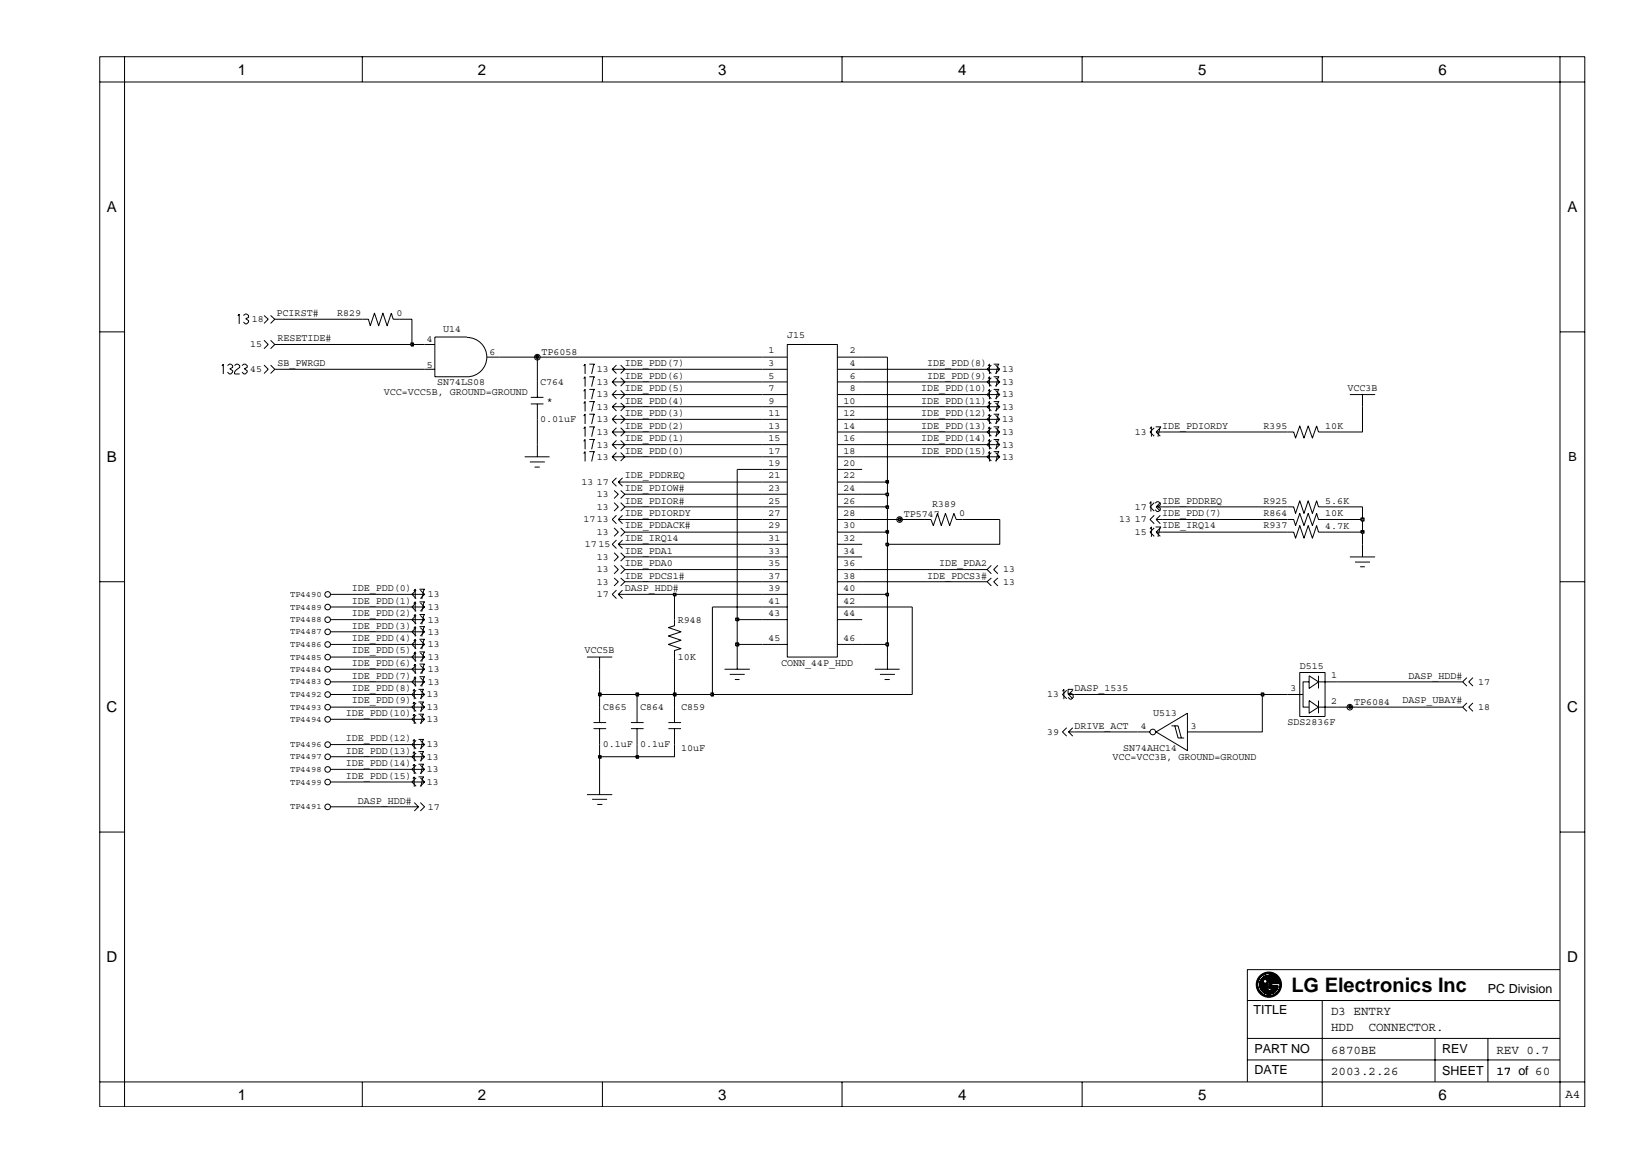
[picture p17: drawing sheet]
<svg xmlns="http://www.w3.org/2000/svg" width="297mm" height="210mm" viewBox="0 0 297 210" stroke-linecap="round" stroke-linejoin="round" font-family="sans-serif">
<defs><g id="words">
<text font-size="3.6" x="233.6" y="179.6">LG Electronics Inc</text>
<g font-size="2.7">
<text x="43" y="13.5">1</text>
<text x="86.5" y="13.5">2</text>
<text x="129.9" y="13.5">3</text>
<text x="173.3" y="13.5">4</text>
<text x="216.8" y="13.5">5</text>
<text x="260.2" y="13.5">6</text>
<text x="19.3" y="38.4">A</text>
<text x="283.6" y="38.4">A</text>
<text x="19.3" y="83.6">B</text>
<text x="19.3" y="128.9">C</text>
<text x="283.5" y="128.9">C</text>
<text x="19.3" y="174.1">D</text>
<text x="283.5" y="174.1">D</text>
<text x="43" y="199">1</text>
<text x="86.5" y="199">2</text>
<text x="129.9" y="199">3</text>
<text x="173.3" y="199">4</text>
<text x="216.8" y="199">5</text>
<text x="260.2" y="199">6</text>
</g>
<g font-size="2.3">
<text x="283.7" y="83.5">B</text>
<text x="269.2" y="179.6">PC Division</text>
<text x="226.7" y="183.5">TITLE</text>
<text x="240.8" y="183.6">D3 ENTRY</text>
<text x="226.9" y="190.5">PART NO</text>
<text x="240.8" y="186.6">HDD</text>
<text x="240.8" y="190.7">6870BE</text>
<text x="247.6" y="186.6">CONNECTOR.</text>
<text x="260.9" y="190.5">REV</text>
<text x="270.7" y="190.7">REV 0.7</text>
<text x="226.9" y="194.3">DATE</text>
<text x="240.8" y="194.6">2003.2.26</text>
<text x="260.9" y="194.5">SHEET</text>
<text x="270.7" y="194.6">17 of 60</text>
<text x="283.2" y="198.7">A4</text>
</g>
<g font-size="1.8">
<text x="45.6" y="58.3">18</text>
<text x="50" y="57.2">PCIRST#</text>
<text x="61" y="57.2">R829</text>
<text x="71.7" y="57.3">0</text>
<text x="45.3" y="62.9">15</text>
<text x="50.2" y="61.8">RESETIDE#</text>
<text x="77.2" y="61.9">4</text>
<text x="80.2" y="60.1">U14</text>
<text x="88.6" y="64.2">6</text>
<text x="98" y="64.2">TP6058</text>
<text x="139" y="64">1</text>
<text x="142.4" y="61.2">J15</text>
<text x="153.8" y="64">2</text>
<text x="45.3" y="67.3">45</text>
<text x="50.2" y="66.2">SB_PWRGD</text>
<text x="69.4" y="71.4">VCC=VCC5B, GROUND=GROUND</text>
<text x="77.2" y="66.5">5</text>
<text x="79.1" y="69.6">SN74LS08</text>
<text x="97.7" y="69.6">C764</text>
<text x="108" y="69.6">13</text>
<text x="108" y="67.3">13</text>
<text x="108" y="71.9">13</text>
<text x="113" y="66.2">IDE_PDD(7)</text>
<text x="113" y="68.5">IDE_PDD(6)</text>
<text x="113" y="70.7">IDE_PDD(5)</text>
<text x="139" y="70.7">7</text>
<text x="139" y="68.5">5</text>
<text x="139" y="66.2">3</text>
<text x="153.8" y="68.5">6</text>
<text x="153.8" y="70.7">8</text>
<text x="153.8" y="66.2">4</text>
<text x="166.6" y="70.7">IDE_PDD(10)</text>
<text x="167.7" y="66.2">IDE_PDD(8)</text>
<text x="167.7" y="68.5">IDE_PDD(9)</text>
<text x="181.3" y="69.6">13</text>
<text x="181.3" y="71.9">13</text>
<text x="181.3" y="67.3">13</text>
<text x="243.8" y="70.7">VCC3B</text>
<text x="97.7" y="76.4">0.01uF</text>
<text x="98.9" y="73.1">*</text>
<text x="108" y="74.1">13</text>
<text x="108" y="76.4">13</text>
<text x="113" y="73">IDE_PDD(4)</text>
<text x="113" y="75.3">IDE_PDD(3)</text>
<text x="113" y="77.6">IDE_PDD(2)</text>
<text x="139" y="73">9</text>
<text x="139" y="75.3">11</text>
<text x="139" y="77.6">13</text>
<text x="152.6" y="73">10</text>
<text x="152.6" y="75.3">12</text>
<text x="152.6" y="77.6">14</text>
<text x="166.6" y="73">IDE_PDD(11)</text>
<text x="166.6" y="75.3">IDE_PDD(12)</text>
<text x="166.6" y="77.6">IDE_PDD(13)</text>
<text x="181.3" y="74.1">13</text>
<text x="181.3" y="76.4">13</text>
<text x="210.2" y="77.6">IDE_PDIORDY</text>
<text x="228.6" y="77.6">R395</text>
<text x="239.7" y="77.6">10K</text>
<text x="108" y="78.7">13</text>
<text x="108" y="81">13</text>
<text x="108" y="83.2">13</text>
<text x="113" y="79.8">IDE_PDD(1)</text>
<text x="113" y="82.1">IDE_PDD(0)</text>
<text x="139" y="79.8">15</text>
<text x="139" y="82.1">17</text>
<text x="152.6" y="79.8">16</text>
<text x="152.6" y="82.1">18</text>
<text x="166.6" y="79.8">IDE_PDD(14)</text>
<text x="166.6" y="82.1">IDE_PDD(15)</text>
<text x="181.3" y="81">13</text>
<text x="181.3" y="78.7">13</text>
<text x="181.3" y="83.2">13</text>
<text x="205.3" y="78.7">13</text>
<text x="105.2" y="87.7">13</text>
<text x="108" y="87.7">17</text>
<text x="108" y="90">13</text>
<text x="113" y="86.6">IDE_PDDREQ</text>
<text x="113" y="88.8">IDE_PDIOW#</text>
<text x="139" y="84.4">19</text>
<text x="139" y="86.6">21</text>
<text x="139" y="88.8">23</text>
<text x="152.6" y="84.4">20</text>
<text x="152.6" y="86.6">22</text>
<text x="152.6" y="88.8">24</text>
<text x="105.5" y="94.5">1713</text>
<text x="108" y="92.2">13</text>
<text x="113" y="91.1">IDE_PDIOR#</text>
<text x="113" y="93.4">IDE_PDIORDY</text>
<text x="113" y="95.6">IDE_PDDACK#</text>
<text x="139" y="91.1">25</text>
<text x="139" y="93.4">27</text>
<text x="139" y="95.6">29</text>
<text x="152.6" y="91.1">26</text>
<text x="152.6" y="93.4">28</text>
<text x="152.6" y="95.6">30</text>
<text x="163.5" y="93.6">TP5747</text>
<text x="168.6" y="91.7">R389</text>
<text x="173.5" y="93.4">0</text>
<text x="202.5" y="94.5">13 17</text>
<text x="205.3" y="92.2">17</text>
<text x="210.2" y="91.1">IDE_PDDREQ</text>
<text x="210.2" y="93.4">IDE_PDD(7)</text>
<text x="210.2" y="95.6">IDE_IRQ14</text>
<text x="228.6" y="93.4">R864</text>
<text x="228.6" y="91.1">R925</text>
<text x="228.6" y="95.6">R937</text>
<text x="239.7" y="93.4">10K</text>
<text x="239.7" y="91.2">5.6K</text>
<text x="239.7" y="95.7">4.7K</text>
<text x="105.8" y="99">1715</text>
<text x="108" y="101.3">13</text>
<text x="108" y="96.8">13</text>
<text x="113" y="97.9">IDE_IRQ14</text>
<text x="113" y="100.2">IDE_PDA1</text>
<text x="139" y="97.9">31</text>
<text x="139" y="100.2">33</text>
<text x="152.6" y="100.2">34</text>
<text x="152.6" y="97.9">32</text>
<text x="205.3" y="96.8">15</text>
<text x="63.7" y="107">IDE_PDD(0)</text>
<text x="108" y="105.8">13</text>
<text x="108" y="103.6">13</text>
<text x="113" y="102.4">IDE_PDA0</text>
<text x="113" y="104.7">IDE_PDCS1#</text>
<text x="113" y="107">DASP_HDD#</text>
<text x="139" y="102.4">35</text>
<text x="139" y="104.7">37</text>
<text x="139" y="107">39</text>
<text x="152.6" y="102.4">36</text>
<text x="152.6" y="104.7">38</text>
<text x="152.6" y="107">40</text>
<text x="167.7" y="104.7">IDE_PDCS3#</text>
<text x="169.9" y="102.4">IDE_PDA2</text>
<text x="181.5" y="105.8">13</text>
<text x="181.5" y="103.6">13</text>
<text x="63.7" y="113.7">IDE_PDD(3)</text>
<text x="63.7" y="111.5">IDE_PDD(2)</text>
<text x="63.7" y="109.3">IDE_PDD(1)</text>
<text x="77.4" y="112.6">13</text>
<text x="77.4" y="110.4">13</text>
<text x="77.4" y="108.1">13</text>
<text x="108" y="108.1">17</text>
<text x="122.6" y="112.6">R948</text>
<text x="139" y="109.3">41</text>
<text x="139" y="111.5">43</text>
<text x="152.6" y="109.3">42</text>
<text x="152.6" y="111.5">44</text>
<text x="63.7" y="118.2">IDE_PDD(5)</text>
<text x="63.7" y="116">IDE_PDD(4)</text>
<text x="77.4" y="117.1">13</text>
<text x="77.4" y="114.8">13</text>
<text x="77.4" y="119.4">13</text>
<text x="105.8" y="118.2">VCC5B</text>
<text x="122.6" y="119.3">10K</text>
<text x="139" y="116">45</text>
<text x="152.6" y="116">46</text>
<text x="63.7" y="122.8">IDE_PDD(7)</text>
<text x="63.7" y="120.5">IDE_PDD(6)</text>
<text x="63.7" y="125.1">IDE_PDD(8)</text>
<text x="77.4" y="123.9">13</text>
<text x="77.4" y="121.6">13</text>
<text x="141.3" y="120.5">CONN_44P_HDD</text>
<text x="194.4" y="125.1">DASP_1535</text>
<text x="233.4" y="125">3</text>
<text x="235.1" y="121">D515</text>
<text x="240.8" y="122.7">1</text>
<text x="254.8" y="122.8">DASP_HDD#</text>
<text x="267.4" y="123.9">17</text>
<text x="62.6" y="129.6">IDE_PDD(10)</text>
<text x="63.7" y="127.3">IDE_PDD(9)</text>
<text x="77.2" y="128.5">13</text>
<text x="77.2" y="130.7">13</text>
<text x="77.2" y="126.2">13</text>
<text x="109.1" y="128.5">C865</text>
<text x="115.8" y="128.5">C864</text>
<text x="123.2" y="128.5">C859</text>
<text x="189.4" y="126.2">13</text>
<text x="194.4" y="131.9">DRIVE_ACT</text>
<text x="206.4" y="131.9">4</text>
<text x="208.6" y="129.6">U513</text>
<text x="215.4" y="131.9">3</text>
<text x="232.9" y="131.2">SDS2836F</text>
<text x="240.8" y="127.3">2</text>
<text x="245" y="127.5">TP6084</text>
<text x="253.7" y="127.3">DASP_UBAY#</text>
<text x="267.4" y="128.5">18</text>
<text x="62.6" y="134.1">IDE_PDD(12)</text>
<text x="62.6" y="136.3">IDE_PDD(13)</text>
<text x="77.2" y="137.4">13</text>
<text x="77.2" y="135.2">13</text>
<text x="109.1" y="135.2">0.1uF</text>
<text x="115.8" y="135.2">0.1uF</text>
<text x="123.2" y="135.8">10uF</text>
<text x="189.4" y="133">39</text>
<text x="201.3" y="137.5">VCC=VCC3B, GROUND=GROUND</text>
<text x="203.2" y="135.8">SN74AHC14</text>
<text x="62.6" y="138.6">IDE_PDD(14)</text>
<text x="62.6" y="140.9">IDE_PDD(15)</text>
<text x="77.2" y="142">13</text>
<text x="77.2" y="139.7">13</text>
<text x="64.7" y="145.4">DASP_HDD#</text>
<text x="77.4" y="146.5">17</text>
</g>
<g font-size="1.6">
<text x="52.5" y="108">TP4490</text>
<text x="52.5" y="112.6">TP4488</text>
<text x="52.5" y="110.3">TP4489</text>
<text x="52.5" y="117.1">TP4486</text>
<text x="52.5" y="114.8">TP4487</text>
<text x="52.5" y="119.3">TP4485</text>
<text x="52.5" y="121.6">TP4484</text>
<text x="52.5" y="123.8">TP4483</text>
<text x="52.5" y="126.1">TP4492</text>
<text x="52.5" y="130.6">TP4494</text>
<text x="52.5" y="128.4">TP4493</text>
<text x="52.5" y="137.4">TP4497</text>
<text x="52.5" y="135.2">TP4496</text>
<text x="52.5" y="139.7">TP4498</text>
<text x="52.5" y="142">TP4499</text>
<text x="52.5" y="146.4">TP4491</text>
</g>
</g></defs>
<g fill="none" stroke="#000" stroke-width=".18">
<path d="M47.8 57.1l.7 .7-.7 .7M48.9 57.1l.8 .7-.8 .7M65.5 57.8h1.1l.4 1.1 .7-2.2 .8 2.2 .8-2.2 .7 2.2 .8-2.2 .3 1.1h1.2M47.8 61.6l.7 .7-.7 .8M47.8 66.1l.7 .7-.7 .8M48.9 61.6l.8 .7-.8 .8M48.9 66.1l.8 .7-.8 .8M76.8 66.8h1.9M76.8 62.3h1.9M84.5 61h-5.8v7.2h5.8a3.6 3.6 0 0 0 3.6-3.6 3.6 3.6 0 0 0-3.6-3.5M88.1 64.6h2.2M96 71.9h2.3"/>
<path d="M96 73.1h2.3M97.2 69.1v2.8M97.2 73.1v2.8M110.8 75.9h2.2l-.7 .7M110.8 73.6h2.2l-.7 .8M110.8 75.9l.7 .7M110.8 73.6l.7 .8M111.5 69.9l-.7-.8h2.2l-.7 .8M111.5 78.9l-.7-.7h2.2l-.7 .7M111.5 72.2l-.7-.8h2.2l-.7 .8M111.5 67.6l-.7-.8h2.2l-.7 .8M111.5 75.1l-.7 .8"/>
<path d="M111.5 68.3l-.7 .8M111.5 77.4l-.7 .8M111.5 79.7l-.7 .8M111.5 72.9l-.7 .7M111.5 70.6l-.7 .8M111.5 66.1l-.7 .7M112.3 68.3l.7 .8M112.3 77.4l.7 .8M112.3 79.7l.7 .8M112.3 75.1l.7 .8M112.3 72.9l.7 .7M112.3 70.6l.7 .8"/>
<path d="M112.3 66.1l.7 .7M137.9 69.1h4.5M137.9 78.2h4.5M137.9 73.6h4.5M137.9 71.4h4.5M137.9 75.9h4.5M137.9 66.8h4.5M137.9 64.6h4.5M142.4 62.3h9.1v56.6h-9.1zM151.5 69.1h4.5M151.5 78.2h4.5M151.5 73.6h4.5"/>
<path d="M151.5 71.4h4.5M151.5 75.9h4.5M151.5 66.8h4.5M151.5 64.6h4.5M179.3 69.9l-.7-.8h2.3l-.8 .8M179.3 78.9l-.7-.7h2.3l-.8 .7M179.3 74.4l-.7-.8h2.3l-.8 .8M179.3 72.2l-.7-.8h2.3l-.8 .8M179.3 68.3l-.7 .8M179.3 77.4l-.7 .8M179.3 79.7l-.7 .8M179.3 72.9l-.7 .7"/>
<path d="M179.3 70.6l-.7 .8M179.3 75.1l-.7 .8M179.3 66.1l-.7 .7M180.1 68.3l.8 .8M180.1 77.4l.8 .8M180.1 79.7l.8 .8M180.1 72.9l.8 .7M180.1 70.6l.8 .8M180.1 75.1l.8 .8M180.1 66.1l.8 .7M180.9 75.9h-2.3l.7 .7M180.9 66.8h-2.3l.7 .8"/>
<path d="M180.9 66.8l-.8 .8M180.9 75.9l-.8 .7M208.8 77.4l-.8 .8 .8 .7M209.1 78.2h1.1M209.1 78.2l.8 .7M209.9 77.4l-.8 .8M232.9 78.2h1.1l.4 1.1 .7-2.2 .8 2.2 .8-2.2 .7 2.2 .8-2.2 .3 1.1h1.2M244.2 71.4h4.6M246.5 71.4v2.2M94.9 82.7h4.5M95.9 83.6h2.7M96.7 84.5h.9"/>
<path d="M97.2 80.5v2.2M111.1 95.5l.8 .8-.8 .7M111.1 88.7l.8 .7-.8 .8M111.1 91l.8 .7-.8 .8M111.5 81.2l-.7-.7h2.2l-.7 .7M111.5 83.4l-.7-.7h2.2l-.7 .7M111.5 97.7l-.7 .8 .7 .7M111.5 93.2l-.7 .8 .7 .8M111.5 81.9l-.7 .8M111.5 86.5l-.7 .7 .7 .8M111.9 94h1.1M111.9 98.5l.7 .7"/>
<path d="M111.9 98.5h1.1M111.9 94l.7 .8M111.9 87.2l.7 .8M111.9 87.2h1.1M112.3 95.5l.7 .8-.7 .7M112.3 88.7l.7 .7-.7 .8M112.3 91l.7 .7-.7 .8M112.3 81.9l.7 .8M112.6 97.7l-.7 .8M112.6 93.2l-.7 .8M112.6 86.5l-.7 .7M137.9 94h4.5"/>
<path d="M137.9 98.5h4.5M137.9 80.5h4.5M137.9 96.3h4.5M137.9 82.7h4.5M137.9 87.2h4.5M137.9 84.9h4.5M137.9 89.4h4.5M137.9 91.7h4.5M151.5 94h4.5M151.5 98.5h4.5M151.5 80.5h4.5M151.5 96.3h4.5"/>
<path d="M151.5 82.7h4.5M151.5 87.2h4.5M151.5 84.9h4.5M151.5 89.4h4.5M151.5 91.7h4.5M167.3 94h1.1l.4 1.1 .8-2.2 .7 2.2 .7-2.2 .8 2.2 .8-2.2 .4 1.1h1.1M179.3 83.4l-.7-.7h2.3l-.8 .7M179.3 81.9l-.7 .8M180.1 81.9l.8 .8M180.9 80.5h-2.3l.7 .7M180.9 80.5l-.8 .7M208.8 93.2l-.8 .8 .8 .8"/>
<path d="M208.8 95.5l-.8 .8 .8 .7M208.8 91l-.8 .7 .8 .8M209.1 94h1.1M209.1 94l.8 .8M209.1 96.3h1.1M209.1 96.3l.8 .7M209.1 91.7h1.1M209.1 91.7l.8 .8M209.9 93.2l-.8 .8M209.9 95.5l-.8 .8M209.9 91l-.8 .7M232.9 96.3h1.1l.4 1.1 .7-2.3 .8 2.3 .8-2.3 .7 2.3 .8-2.3 .3 1.2h1.2"/>
<path d="M232.9 94h1.1l.4 1.1 .7-2.2 .8 2.2 .8-2.2 .7 2.2 .8-2.2 .3 1.1h1.2M232.9 91.7h1.1l.4 1.2 .7-2.3 .8 2.3 .8-2.3 .7 2.3 .8-2.3 .3 1.1h1.2M246.5 98.5v2.3M59.9 116.6h1.1M59.9 114.3h1.1M59.9 112.1h1.1M59.9 109.8h1.1M59.9 107.5h1.1M59.9 118.9h1.1M75.3 117.4l-.8-.8h2.3l-.8 .8M75.3 115.1l-.8-.8h2.3l-.8 .8M75.3 112.9l-.8-.8h2.3l-.8 .8"/>
<path d="M75.3 110.6l-.8-.8h2.3l-.8 .8M75.3 108.3l-.8-.8h2.3l-.8 .8M75.3 119.7l-.8-.8h2.3l-.8 .8M75.3 115.8l-.8 .8M75.3 113.6l-.8 .7M75.3 111.4l-.8 .7M75.3 109.1l-.8 .7M75.3 106.8l-.8 .7M75.3 118.1l-.8 .8M76 115.8l.8 .8M76 113.6l.8 .7M76 111.4l.8 .7"/>
<path d="M76 109.1l.8 .7M76 106.8l.8 .7M76 118.1l.8 .8M106.2 118.9h4.6M108.5 118.9v2.2M111.1 100l.8 .8-.8 .7M111.1 104.6l.8 .7-.8 .7M111.1 102.3l.8 .8-.8 .7M111.5 106.8l-.7 .7 .7 .8M111.9 107.5h1.1M111.9 107.5l.7 .8M112.3 100l.7 .8-.7 .7"/>
<path d="M112.3 104.6l.7 .7-.7 .7M112.3 102.3l.7 .8-.7 .7M112.6 106.8l-.7 .7M122 112.1v1.1l-1.1 .4 2.3 .7-2.3 .8 2.3 .7-2.3 .8 2.3 .8-1.2 .3v1.2M133.4 118.9v2.2M137.9 116.6h4.5M137.9 112.1h4.5M137.9 109.8h4.5M137.9 107.5h4.5M137.9 100.8h4.5M137.9 103.1h4.5M137.9 105.3h4.5"/>
<path d="M151.5 116.6h4.5M151.5 112.1h4.5M151.5 109.8h4.5M151.5 107.5h4.5M151.5 100.8h4.5M151.5 103.1h4.5M151.5 105.3h4.5M160.5 118.9v2.2M179.3 104.6l-.7 .7 .7 .7M179.3 102.3l-.7 .8 .7 .7M180.5 104.6l-.7 .7 .7 .7M180.5 102.3l-.7 .8 .7 .7"/>
<path d="M244.2 100.8h4.6M245.1 101.7h2.7M246.1 102.6h.8M59.9 123.4h1.1M59.9 121.1h1.1M59.9 125.7h1.1M59.9 128h1.1M59.9 130.2h1.1M59.9 134.7h1.1M75.3 140l-.8-.8h2.3l-.8 .8M75.3 126.4l-.8-.7h2.3l-.8 .7M75.3 128.7l-.8-.7h2.3l-.8 .7"/>
<path d="M75.3 130.9l-.8-.7h2.3l-.8 .7M75.3 137.7l-.8-.8h2.3l-.8 .8M75.3 135.5l-.8-.8h2.3l-.8 .8M75.3 124.1l-.8-.7h2.3l-.8 .7M75.3 121.9l-.8-.8h2.3l-.8 .8M75.3 138.4l-.8 .8h-14.6M75.3 124.9l-.8 .8M75.3 127.2l-.8 .8M75.3 129.4l-.8 .8M75.3 136.2l-.8 .7h-14.6M75.3 134l-.8 .7M75.3 122.6l-.8 .8"/>
<path d="M75.3 120.4l-.8 .7M76 138.4l.8 .8M76 124.9l.8 .8M76 127.2l.8 .8M76 129.4l.8 .8M76 136.2l.8 .7M76 134l.8 .7M76 122.6l.8 .8M76 120.4l.8 .7M107.4 130.7h2.3M107.4 131.8h2.3M108.5 128v2.7"/>
<path d="M108.5 131.8v2.9M108.5 136.9v6.9M114.1 130.7h2.3M114.1 131.8h2.3M115.2 128v2.7M115.2 131.8v2.9M120.9 130.7h2.3M120.9 131.8h2.3M122 128v2.7M122 131.8v2.9M131.1 121.1h4.5M132 122h2.7"/>
<path d="M132.9 123h.9M158.3 121.1h4.4M159.2 122h2.7M160 123h1M193 124.9l-.8 .8 .8 .7M193 131.7l-.8 .7 .8 .8M193.3 125.7h1.1M193.3 132.4h1.1M193.3 125.7l.8 .7M193.3 132.4l.8 .8M194.1 124.9l-.8 .8M194.1 131.7l-.8 .7"/>
<path d="M205.7 132.4h2.3M209.1 132.4l5.7-3.3v6.7zM211.9 131.3h.6l.6 2.2h1.1M212.5 131.3h.6l.6 2.2M214.8 132.4h2.3M232.9 125.7h2.8M235.1 121.7h4.6v7.9h-4.6zM236.8 126.8l1.7 1.2-1.7 1.1zM236.8 122.3l1.7 1.1-1.7 1.2zM236.8 123.4h-1.1v4.6h1.1M238.5 123.4h3.4M238.5 128h3.4"/>
<path d="M238.5 122.3v2.3M238.5 126.8v2.3M265.4 122.6l-.8 .8 .8 .7M265.4 127.2l-.8 .8 .8 .7M266.5 122.6l-.8 .8 .8 .7M266.5 127.2l-.8 .8 .8 .7M59.9 146h15.8M74.9 145.2l.8 .8M75.3 142.3l-.8-.8h2.3l-.8 .8M75.3 140.7l-.8 .8h-14.6M75.7 146l-.8 .7M76 140.7l.8 .8"/>
<path d="M76 145.2l.8 .8-.8 .7M106.2 143.8h4.6M107.1 144.6h2.7M108 145.6h1"/>
<circle cx="97.2" cy="64.6" r=".51"/>
<circle cx="162.7" cy="94" r=".51"/>
<circle cx="59.3" cy="116.6" r=".51"/>
<circle cx="59.3" cy="112.1" r=".51"/>
<circle cx="59.3" cy="109.8" r=".51"/>
<circle cx="59.3" cy="118.9" r=".51"/>
<circle cx="59.3" cy="114.3" r=".51"/>
<circle cx="59.3" cy="107.6" r=".51"/>
<circle cx="59.3" cy="139.2" r=".51"/>
<circle cx="59.3" cy="128" r=".51"/>
<circle cx="59.3" cy="123.4" r=".51"/>
<circle cx="59.3" cy="125.7" r=".51"/>
<circle cx="59.3" cy="130.2" r=".51"/>
<circle cx="59.3" cy="121.1" r=".51"/>
<circle cx="59.3" cy="136.9" r=".51"/>
<circle cx="59.3" cy="134.7" r=".51"/>
<circle cx="208.5" cy="132.4" r=".51"/>
<circle cx="244.2" cy="128" r=".51"/>
<circle cx="59.3" cy="141.5" r=".51"/>
<circle cx="59.3" cy="146" r=".51"/>
</g>
<path d="M108.3 136.8h.4v.4h-.4z" fill-rule="evenodd" fill="#c2c2c2"/>
<path d="M108.3 136.8h.4v.4h-.4z" fill="none" stroke="#000" stroke-width=".25"/>
<path d="M108.5 134.7v2.2h6.7" fill="none" stroke="#000" stroke-width=".18"/>
<path d="M115.1 136.8h.4v.4h-.4z" fill="#c2c2c2"/>
<path d="M115.1 136.8h.4v.4h-.4z" fill="none" stroke="#000" stroke-width=".25"/>
<path d="M61 134.7h13.5M61 130.2h13.5M61 128h13.5M108.5 125.7v2.3M115.2 134.7v2.2h6.8v-2.2M115.2 125.7v2.3M122 125.7v2.3M194.4 132.4h11.3M228.4 125.7v6.7h-11.3M241.9 128h2.3" fill="none" stroke="#000" stroke-width=".18"/>
<path d="M244 127.7h.4v.4h-.4z" fill-rule="evenodd" fill="#c2c2c2"/>
<path d="M244 127.7h.4v.4h-.4z" fill="none" stroke="#000" stroke-width=".25"/>
<path d="M61 125.7h13.5M244.2 128h20.4" fill="none" stroke="#000" stroke-width=".18"/>
<path d="M108.3 125.4h.4v.5h-.4z" fill-rule="evenodd" fill="#c2c2c2"/>
<path d="M108.3 125.4h.4v.5h-.4z" fill="none" stroke="#000" stroke-width=".25"/>
<path d="M108.5 121.1v4.6h6.7" fill="none" stroke="#000" stroke-width=".18"/>
<path d="M115.1 125.4h.4v.5h-.4z" fill="#c2c2c2"/>
<path d="M115.1 125.4h.4v.5h-.4z" fill="none" stroke="#000" stroke-width=".25"/>
<path d="M115.2 125.7h6.8" fill="none" stroke="#000" stroke-width=".18"/>
<path d="M121.8 125.4h.5v.5h-.5z" fill="#c2c2c2"/>
<path d="M121.8 125.4h.5v.5h-.5z" fill="none" stroke="#000" stroke-width=".25"/>
<path d="M122 118.9v6.8h6.9" fill="none" stroke="#000" stroke-width=".18"/>
<path d="M128.6 125.4h.4v.5h-.4z" fill="#c2c2c2"/>
<path d="M128.6 125.4h.4v.5h-.4z" fill="none" stroke="#000" stroke-width=".25"/>
<path d="M128.9 109.8v15.9h36.1v-15.9M194.4 125.7h34" fill="none" stroke="#000" stroke-width=".18"/>
<path d="M228.2 125.4h.4v.5h-.4z" fill-rule="evenodd" fill="#c2c2c2"/>
<path d="M228.2 125.4h.4v.5h-.4z" fill="none" stroke="#000" stroke-width=".25"/>
<path d="M61 118.9h13.5M61 116.6h13.5M133.4 116.6v2.3M160.5 116.6v2.3M61 123.4h13.5M61 121.1h13.5M228.4 125.7h4.5M241.9 123.4h22.7" fill="none" stroke="#000" stroke-width=".18"/>
<path d="M133.1 116.4h.5v.5h-.5z" fill="#c2c2c2"/>
<path d="M133.1 116.4h.5v.5h-.5z" fill="none" stroke="#000" stroke-width=".25"/>
<path d="M133.4 112.1v4.5h4.5M156 116.6h4.5" fill="none" stroke="#000" stroke-width=".18"/>
<path d="M160.3 116.4h.4v.5h-.4z" fill="#c2c2c2"/>
<path d="M160.3 116.4h.4v.5h-.4z" fill="none" stroke="#000" stroke-width=".25"/>
<path d="M61 114.3h13.5M61 112.1h13.5M122 107.5v4.6M160.5 107.5v9.1" fill="none" stroke="#000" stroke-width=".18"/>
<path d="M133.1 111.9h.5v.4h-.5z" fill="#c2c2c2"/>
<path d="M133.1 111.9h.5v.4h-.5z" fill="none" stroke="#000" stroke-width=".25"/>
<path d="M133.4 84.9v27.2h4.5M61 109.8h13.5M61 107.5h13.5M113 107.5h9M128.9 109.8h9M156 109.8h9" fill="none" stroke="#000" stroke-width=".18"/>
<path d="M121.8 107.4h.5v.4h-.5z" fill="#c2c2c2"/>
<path d="M121.8 107.4h.5v.4h-.5z" fill="none" stroke="#000" stroke-width=".25"/>
<path d="M122 107.5h15.9M156 107.5h4.5" fill="none" stroke="#000" stroke-width=".18"/>
<path d="M160.3 107.4h.4v.4h-.4z" fill="#c2c2c2"/>
<path d="M160.3 107.4h.4v.4h-.4z" fill="none" stroke="#000" stroke-width=".25"/>
<path d="M113 98.5h24.9M160.5 98.5v9M113 105.3h24.9M113 103.1h24.9M113 100.8h24.9M156 105.3h22.6M156 103.1h22.6" fill="none" stroke="#000" stroke-width=".18"/>
<path d="M160.3 98.3h.4v.4h-.4z" fill="#c2c2c2"/>
<path d="M160.3 98.3h.4v.4h-.4z" fill="none" stroke="#000" stroke-width=".25"/>
<path d="M113 96.3h24.9M180.9 94v4.5h-20.4v-2.2h-4.5M246.5 96.3v2.2" fill="none" stroke="#000" stroke-width=".18"/>
<path d="M160.3 96h.4v.5h-.4z" fill="#c2c2c2"/>
<path d="M160.3 96h.4v.5h-.4z" fill="none" stroke="#000" stroke-width=".25"/>
<path d="M160.5 91.7v4.6M210.2 96.3h22.7M239.7 96.3h6.8" fill="none" stroke="#000" stroke-width=".18"/>
<path d="M246.2 96h.5v.5h-.5z" fill-rule="evenodd" fill="#c2c2c2"/>
<path d="M246.2 96h.5v.5h-.5z" fill="none" stroke="#000" stroke-width=".25"/>
<path d="M113 94h24.9M156 94h6.7M246.5 94v2.3" fill="none" stroke="#000" stroke-width=".18"/>
<path d="M162.6 93.7h.4v.6h-.4z" fill="#c2c2c2"/>
<path d="M162.6 93.7h.4v.6h-.4z" fill="none" stroke="#000" stroke-width=".25"/>
<path d="M162.7 94h4.6M174.1 94h6.8M210.2 94h22.7M239.7 94h6.8" fill="none" stroke="#000" stroke-width=".18"/>
<path d="M246.2 93.7h.5v.6h-.5z" fill-rule="evenodd" fill="#c2c2c2"/>
<path d="M246.2 93.7h.5v.6h-.5z" fill="none" stroke="#000" stroke-width=".25"/>
<path d="M113 91.7h24.9M156 91.7h4.5M246.5 91.7v2.3" fill="none" stroke="#000" stroke-width=".18"/>
<path d="M160.3 91.5h.4v.5h-.4z" fill="#c2c2c2"/>
<path d="M160.3 91.5h.4v.5h-.4z" fill="none" stroke="#000" stroke-width=".25"/>
<path d="M113 89.4h24.9M156 89.4h4.5v2.3M210.2 91.7h22.7M239.7 91.7h6.8" fill="none" stroke="#000" stroke-width=".18"/>
<path d="M160.3 89.3h.4v.4h-.4z" fill="#c2c2c2"/>
<path d="M160.3 89.3h.4v.4h-.4z" fill="none" stroke="#000" stroke-width=".25"/>
<path d="M113 87.2h24.9M156 87.2h4.5v2.2" fill="none" stroke="#000" stroke-width=".18"/>
<path d="M160.3 87h.4v.4h-.4z" fill="#c2c2c2"/>
<path d="M160.3 87h.4v.4h-.4z" fill="none" stroke="#000" stroke-width=".25"/>
<g fill="none" stroke="#000" stroke-width=".18">
<path d="M49.7 66.8h27.1M90.3 64.6h6.9v4.5M97.2 75.9v4.6M113 78.2h24.9M113 75.9h24.9M113 73.6h24.9M113 71.4h24.9M113 69.1h24.9M113 66.8h24.9M156 78.2h22.6M156 75.9h22.6M156 73.6h22.6"/>
<path d="M156 71.4h22.6M156 69.1h22.6M156 66.8h22.6M160.5 64.6v22.6M210.2 78.2h22.7M246.5 73.6v4.6h-6.8M113 82.7h24.9M113 80.5h24.9M133.4 84.9h4.5M156 82.7h22.6M156 80.5h22.6"/>
</g>
<path d="M97 64.4h.4v.4h-.4z" fill="#c2c2c2"/>
<path d="M97 64.4h.4v.4h-.4z" fill="none" stroke="#000" stroke-width=".25"/>
<path d="M49.7 62.3h24.8M97.2 64.6h40.7M156 64.6h4.5" fill="none" stroke="#000" stroke-width=".18"/>
<path d="M74.3 62.1h.5v.5h-.5z" fill-rule="evenodd" fill="#c2c2c2"/>
<path d="M74.3 62.1h.5v.5h-.5z" fill="none" stroke="#000" stroke-width=".25"/>
<g fill="none" stroke="#000" stroke-width=".18">
<path d="M18 10.3h268.7v190h-268.7zM22.5 14.8h259.7v181h-259.7zM22.5 10.3v4.5h-4.5M65.5 10.3v4.5M109 10.3v4.5M152.3 10.3v4.5M195.8 10.3v4.5M239.2 10.3v4.5M282.2 14.8h4.5M282.2 10.3v4.5M43 57.2l.3-.4v1.8M44 57.1l.4-.3h.2l.4 .3v.3l-.5 .3 .5 .3v.3l-.4 .3h-.2l-.4-.3"/>
<path d="M49.7 57.8h15.8M72.3 57.8h2.2v4.5h2.3M18 60h4.5M40.1 66.2l.3-.3v1.8M41.2 66.1l.3-.2h.3l.3 .2v.4l-.5 .2 .5 .4v.2l-.3 .4h-.3l-.3-.4M42.4 66.1l.4-.2h.2l.4 .2v.4a1.28 1.28 0 0 0-1 1.2h1M43.8 66.1l.3-.2h.3l.3 .2v.4l-.5 .2 .5 .4v.2l-.3 .4h-.3l-.3-.4M105.6 73l.2-.3v1.7M105.6 75.3l.2-.4v1.8M105.6 77.6l.2-.4v1.8M105.6 70.8l.2-.3v1.7M105.6 68.5l.2-.3v1.8"/>
<path d="M105.6 66.2l.2-.3v1.8M105.6 79.9l.2-.4v1.8M106.6 68.2h.9l-.1 .2-.4 1.6M106.6 72.7h.9l-.1 .2-.4 1.5M106.6 74.9h.9l-.1 .3-.4 1.5M106.6 77.2h.9l-.1 .3-.4 1.5M106.6 79.5h.9l-.1 .3-.4 1.5M106.6 65.9h.9l-.1 .2-.4 1.6M106.6 70.5h.9l-.1 .2-.4 1.5M178.7 68.5l.3-.3v1.8M178.7 70.8l.3-.3v1.7M178.7 73l.3-.3v1.7"/>
<path d="M178.7 66.2l.3-.3v1.8M178.7 79.9l.3-.4v1.8M178.7 75.3l.3-.4v1.8M178.7 77.6l.3-.4v1.8M179.8 68.2h.9l-.2 .2-.3 1.6M179.8 70.5h.9l-.2 .2-.3 1.5M179.8 72.7h.9l-.2 .2-.3 1.5M179.8 79.5h.9l-.2 .3-.3 1.5M179.8 65.9h.9l-.2 .2-.3 1.6M179.8 77.2h.9l-.2 .3-.3 1.5M179.8 74.9h.9l-.2 .3-.3 1.5M208 77.6l.3-.4v1.8"/>
<path d="M209.1 77.2h.9l-.2 .3-.3 1.5M282.2 60h4.5M105.6 82.1l.2-.4v1.8M106.6 81.7h.9l-.1 .3-.4 1.5M178.7 82.1l.3-.4v1.8M179.8 81.7h.9l-.2 .3-.3 1.5M208 91.1l.2-.3v1.8M208 95.7l.3-.3v1.7M209 91l.3-.2h.3l.3 .2v.4l-.5 .2 .5 .4v.2l-.3 .4h-.3l-.3-.4M209.1 95.4h.9l-.2 .2-.3 1.5M18 105.3h4.5M74.9 116l.2-.3v1.8"/>
<path d="M74.9 113.7l.2-.3v1.8M74.9 111.5l.2-.3v1.8M74.9 109.2l.2-.3v1.8M74.9 107l.2-.4v1.8M74.9 118.3l.2-.3v1.7M75.9 115.7h.9l-.2 .2-.3 1.6M75.9 113.4h.9l-.2 .2-.3 1.6M75.9 111.2h.9l-.2 .2-.3 1.6M75.9 108.9h.9l-.2 .3-.3 1.5M75.9 106.6h.9l-.2 .3-.3 1.5M75.9 118h.9l-.2 .2-.3 1.5M282.2 105.3h4.5"/>
<path d="M74.7 125.1l.2-.4v1.8M74.7 127.4l.2-.4v1.8M74.7 129.6l.2-.4v1.8M74.7 134.1l.2-.3v1.8M74.7 136.3l.2-.3v1.8M74.7 138.6l.2-.3v1.8M74.9 122.8l.2-.4v1.8M74.9 120.5l.2-.3v1.7M75.7 127h.9l-.1 .3-.4 1.5M75.7 129.2h.9l-.1 .3-.4 1.5M75.7 136h.9l-.1 .2-.4 1.6M75.7 124.7h.9l-.1 .3-.4 1.5"/>
<path d="M75.7 138.3h.9l-.1 .2-.4 1.6M75.7 133.8h.9l-.1 .2-.4 1.6M75.9 122.4h.9l-.2 .3-.3 1.5M75.9 120.2h.9l-.2 .2-.3 1.5M192.2 125.1l.3-.4v1.8M194.2 124.7h-1v.9l.6-.1 .4 .4v.3l-.4 .3h-.2l-.4-.3M18 150.6h4.5M74.7 140.9l.2-.3v1.7M75.7 140.6h.9l-.1 .2-.4 1.5M282.2 150.6h4.5M228 178.9h1.4M228.2 177.1h1.3h-1.2h1.2l-1.1-.1h1.1l-1.1-.1h1.1h-1.1l1.1-.1h-.9l.2-.2h.7h-.7l.7-.1a1.69 1.69 0 0 0-1.7 1.7 1.69 1.69 0 0 0 1.7 1.7"/>
<path d="M228.5 177.7l-.6-.1 .6 .1-.7 .1h.8l-.8 .1h1M228.8 177.1h-.6l.4 .1h-.5l.4 .2h-.5h.5l-.6 .2 .5-.1-.5 .1h.6h-.6M229 177.1h.4l-.3 .1h.3l-.2 .1 .2 .1v.2l-.2 .1h.2l-.3 .1h.3l-.4 .1 .4 .1h-1.6l1.6 .1h-1.6l1.6 .1h-1.6h1.6h-1.6l1.6 .1h-1.6l1.6 .1-1.6 .1 1.6 .1h-1.6l1.6 .1h-1.5l1.5 .1h-1.5h.1h1.4h-1.4M229.4 179.3h1.4h-1.4h1.3l-1.3 .1h1.2l-1.2 .1h1.2l-1.2 .1 1 .1h-1l.8 .1-.8 .1 .7-.1M229.4 178.9l-1.4 .1 1.4 .1h-1.2l1.2 .1h-1.2l1.2 .1h-1.1h1.1h-1l1 .1h-1l1 .1-.9 .1h.9l-.7 .1h.7l-.5 .1 .5 .1M229.4 178.9l-1.4-.1 .2 .4M229.4 177.1v2.8h.5M229.6 176.3a1.69 1.69 0 0 1 1.9 1.7M229.7 177.1v1.8M229.9 176.2h-.3v.9h1.6h-1.6h1.5l-1.5-.1h1.5l-1.5-.1h1.4l-1.4-.1h1.3l-1.3-.1 1.2-.1h-1.2l1.1-.1h-1.1h1h-1l.8-.1-.8-.1M230 178.4h1.1h-1.1l1.1 .1h-1.1l1.1 .1h-1.1l1.1 .1h-1.1l1.1 .1h-1.1h1.1h-1.1l1.1 .1-1.1 .1h1l-1 .1h1l-1 .1 .9 .1h-.9M230 178v.3h1.2"/>
<path d="M231.2 178.4a1.78 1.78 0 0 1-1.7 1.5M231.2 177.1h-1.5l1.6 .2-1.6-.1 1.6 .1h-1.6l1.6 .1-1.6 .1h1.7h-1.7l1.7 .1h-1.7h1.7l-1.7 .1h1.8l-1.8 .1h1.8l-1.8 .1h1.8l-1.8 .1v.9h.3v-.9h-.2v.9h.2v-.8h-.2v.7h.2l-.1-.7v.7l.1-.3M282.2 175.4h-56.6v20.4M18 195.8h4.5v4.5M65.5 195.8v4.5M109 195.8v4.5M152.3 195.8v4.5M195.8 195.8v4.5M225.6 181h56.6M225.6 187.9h56.6M225.6 191.8h56.6M239.2 181v19.3"/>
<path d="M259.6 187.9v7.9M269.2 187.9v7.9M286.7 195.8h-4.5v4.5"/>
<circle cx="228.9" cy="177.6" r=".34"/>
<circle cx="229.5" cy="178.2" r="2.29"/>
<circle cx="229.5" cy="178.2" r="2.03"/>
<circle cx="229.5" cy="178.2" r="2.2"/>
<circle cx="229.5" cy="178.2" r="2.12"/>
</g>
<use href="#words"/>
</svg>
